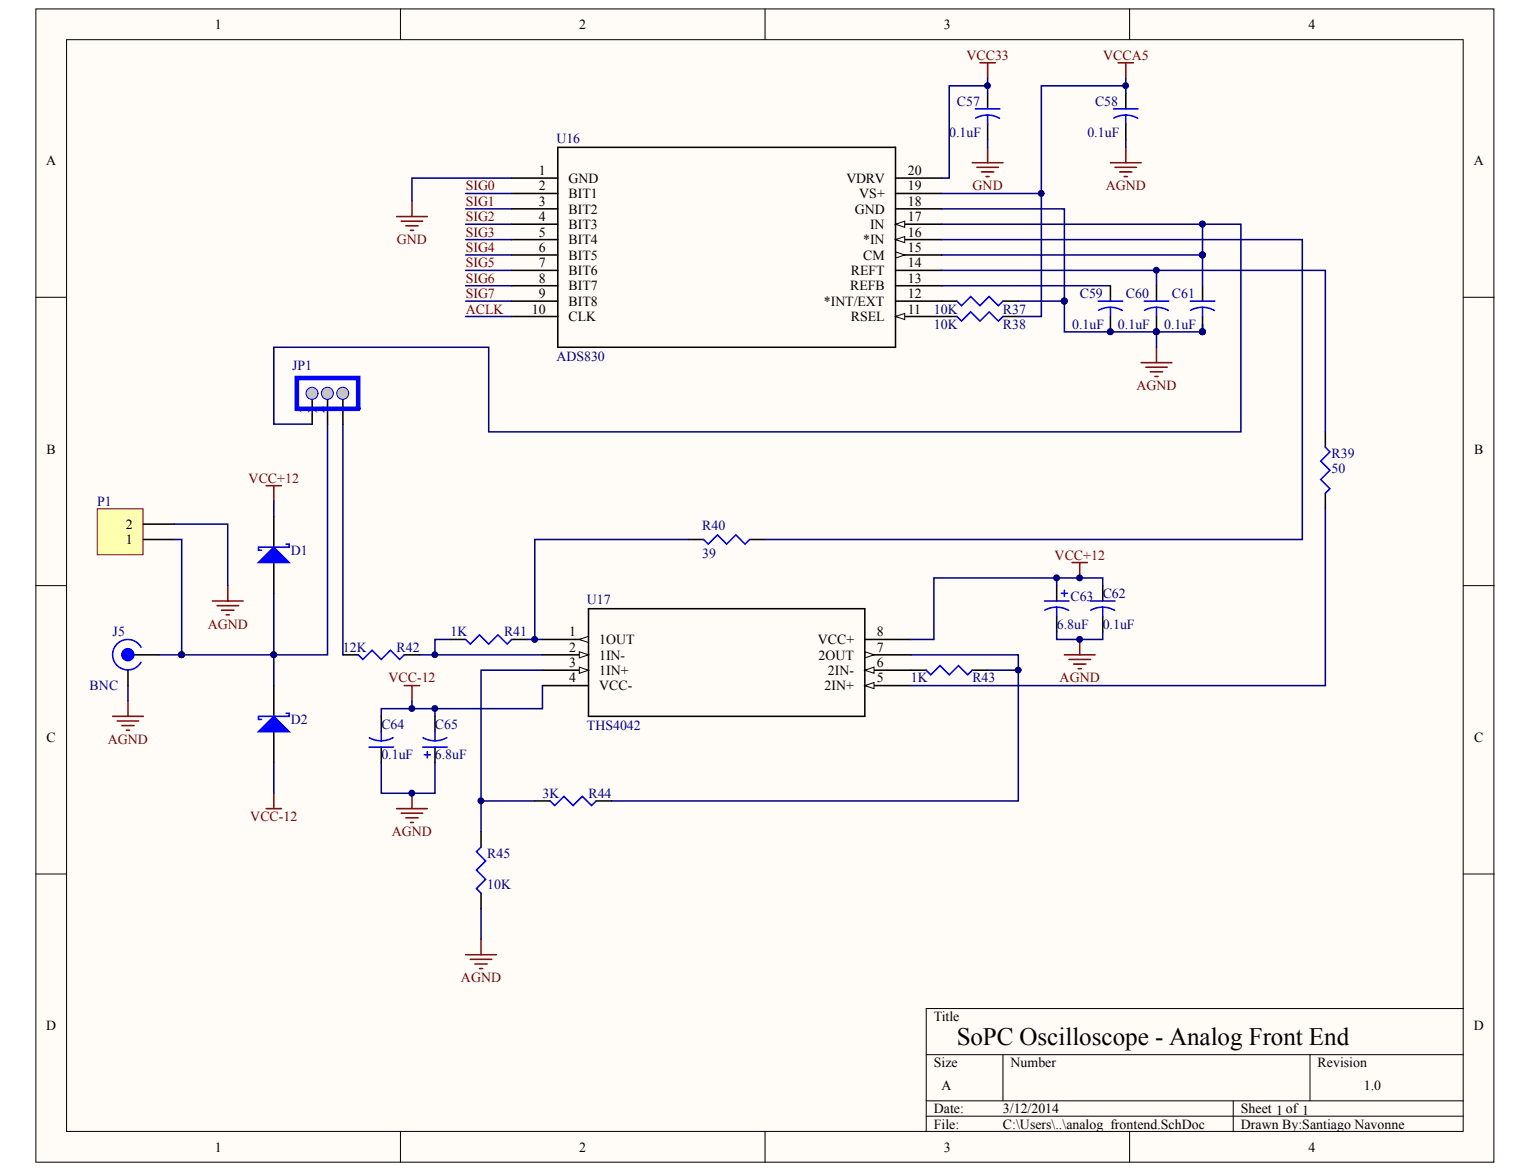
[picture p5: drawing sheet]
<svg xmlns="http://www.w3.org/2000/svg" width="271mm" height="207mm" viewBox="0 0 271 207" stroke-linecap="round" stroke-linejoin="round" font-family="sans-serif">
<defs><g id="words">
<text font-size="4.4" x="168.8" y="184.3">SoPC Oscilloscope - Analog Front End</text>
<g font-size="2.4">
<text x="37.9" y="5.1">1</text>
<text x="102.2" y="5.1">2</text>
<text x="166.5" y="5.1">3</text>
<text x="230.8" y="5.1">4</text>
<text x="8.1" y="29.2">A</text>
<text x="260" y="29.2">A</text>
<text x="95" y="30.9">1</text>
<text x="95" y="33.6">2</text>
<text x="100.3" y="32.2">GND</text>
<text x="100.3" y="34.9">BIT1</text>
<text x="149.3" y="32.2">VDRV</text>
<text x="151.6" y="34.9">VS+</text>
<text x="160.1" y="33.6">19</text>
<text x="160.1" y="30.9">20</text>
<text x="95" y="36.3">3</text>
<text x="95" y="39">4</text>
<text x="95" y="41.7">5</text>
<text x="100.3" y="37.7">BIT2</text>
<text x="100.3" y="40.4">BIT3</text>
<text x="150.8" y="37.7">GND</text>
<text x="153.5" y="40.4">IN</text>
<text x="160.1" y="41.7">16</text>
<text x="160.1" y="39">17</text>
<text x="160.1" y="36.3">18</text>
<text x="95" y="44.4">6</text>
<text x="95" y="47.2">7</text>
<text x="100.3" y="43.1">BIT4</text>
<text x="100.3" y="45.8">BIT5</text>
<text x="152.2" y="45.8">CM</text>
<text x="152.2" y="43.1">*IN</text>
<text x="160.1" y="47.2">14</text>
<text x="160.1" y="44.4">15</text>
<text x="95" y="49.9">8</text>
<text x="95" y="52.6">9</text>
<text x="100.3" y="48.5">BIT6</text>
<text x="100.3" y="51.2">BIT7</text>
<text x="100.3" y="54">BIT8</text>
<text x="145.3" y="54">*INT/EXT</text>
<text x="150" y="51.2">REFB</text>
<text x="150.1" y="48.5">REFT</text>
<text x="160.1" y="52.6">12</text>
<text x="160.1" y="49.9">13</text>
<text x="93.8" y="55.3">10</text>
<text x="100.3" y="56.7">CLK</text>
<text x="150.1" y="56.7">RSEL</text>
<text x="160.1" y="55.3">11</text>
<text x="54.5" y="72.8" transform="rotate(-90 54.5 72.8)">3</text>
<text x="57.2" y="72.8" transform="rotate(-90 57.2 72.8)">2</text>
<text x="60" y="72.8" transform="rotate(-90 60 72.8)">1</text>
<text x="8.2" y="80">B</text>
<text x="260" y="80">B</text>
<text x="22.2" y="96">1</text>
<text x="22.2" y="93.3">2</text>
<text x="100.4" y="112.2">1</text>
<text x="105.7" y="113.6">1OUT</text>
<text x="144.2" y="113.6">VCC+</text>
<text x="154.7" y="112.2">8</text>
<text x="100.4" y="115">2</text>
<text x="100.4" y="117.7">3</text>
<text x="105.7" y="116.3">1IN-</text>
<text x="105.7" y="119">1IN+</text>
<text x="144.4" y="116.3">2OUT</text>
<text x="146" y="119">2IN-</text>
<text x="154.7" y="117.7">6</text>
<text x="154.7" y="115">7</text>
<text x="100.4" y="120.4">4</text>
<text x="105.7" y="121.8">VCC-</text>
<text x="145.5" y="121.8">2IN+</text>
<text x="154.7" y="120.4">5</text>
<text x="8.2" y="130.9">C</text>
<text x="260" y="130.9">C</text>
<text x="8.1" y="181.8">D</text>
<text x="164.7" y="180.1">Title</text>
<text x="260" y="181.8">D</text>
<text x="164.7" y="188.2">Size</text>
<text x="178.3" y="188.2">Number</text>
<text x="232.4" y="188.2">Revision</text>
<text x="164.7" y="196.3">Date:</text>
<text x="166.1" y="192.3">A</text>
<text x="176.9" y="196.3">3/12/2014</text>
<text x="218.9" y="196.3">Sheet 1 of 1</text>
<text x="240.6" y="192.3">1.0</text>
<text x="37.9" y="203.1">1</text>
<text x="102.2" y="203.1">2</text>
<text x="164.7" y="199.1">File:</text>
<text x="166.5" y="203.1">3</text>
<text x="176.9" y="199.1">C:\Users\..\analog_frontend.SchDoc</text>
<text x="218.9" y="199.1">Drawn By:Santiago Navonne</text>
<text x="230.8" y="203.1">4</text>
</g>
<g font-size="2.4" fill="#800000">
<text x="170.5" y="10.5">VCC33</text>
<text x="194.6" y="10.5">VCCA5</text>
<text x="82.2" y="33.6">SIG0</text>
<text x="171.6" y="33.6">GND</text>
<text x="195" y="33.6">AGND</text>
<text x="82.2" y="36.3">SIG1</text>
<text x="82.2" y="39">SIG2</text>
<text x="82.2" y="41.7">SIG3</text>
<text x="70" y="43.1">GND</text>
<text x="82.2" y="44.4">SIG4</text>
<text x="82.2" y="47.2">SIG5</text>
<text x="82.2" y="49.9">SIG6</text>
<text x="82.2" y="52.6">SIG7</text>
<text x="82.2" y="55.3">ACLK</text>
<text x="200.4" y="68.9">AGND</text>
<text x="43.9" y="85.1">VCC+12</text>
<text x="186" y="98.7">VCC+12</text>
<text x="36.6" y="110.9">AGND</text>
<text x="68.5" y="120.4">VCC-12</text>
<text x="186.9" y="120.4">AGND</text>
<text x="19" y="131.3">AGND</text>
<text x="44.2" y="144.8">VCC-12</text>
<text x="69.1" y="147.5">AGND</text>
<text x="81.3" y="173.3">AGND</text>
</g>
<g font-size="2.4" fill="#000080">
<text x="168.8" y="18.7">C57</text>
<text x="193.2" y="18.7">C58</text>
<text x="98.1" y="25.2">U16</text>
<text x="167.4" y="24.1">0.1uF</text>
<text x="191.8" y="24.1">0.1uF</text>
<text x="190.5" y="52.6">C59</text>
<text x="198.6" y="52.6">C60</text>
<text x="206.7" y="52.6">C61</text>
<text x="164.7" y="58">10K</text>
<text x="164.7" y="55.3">10K</text>
<text x="176.9" y="58">R38</text>
<text x="176.9" y="55.3">R37</text>
<text x="189.1" y="58">0.1uF</text>
<text x="197.2" y="58">0.1uF</text>
<text x="205.3" y="58">0.1uF</text>
<text x="51.5" y="65.3">JP1</text>
<text x="98.1" y="63.7">ADS830</text>
<text x="234.9" y="83.5">50</text>
<text x="234.9" y="80.8">R39</text>
<text x="17.2" y="89.2">P1</text>
<text x="123.9" y="93.5">R40</text>
<text x="51.3" y="97.9">D1</text>
<text x="123.9" y="98.4">39</text>
<text x="103.5" y="106.6">U17</text>
<text x="188.8" y="106">C63 C62</text>
<text x="19.9" y="112.2">J5</text>
<text x="79.5" y="112.2">1K</text>
<text x="88.9" y="112.2">R41</text>
<text x="186.4" y="110.9">6.8uF</text>
<text x="194.5" y="110.9">0.1uF</text>
<text x="60.5" y="115">12K</text>
<text x="70" y="115">R42</text>
<text x="15.8" y="121.8">BNC</text>
<text x="160.7" y="120.4">1K</text>
<text x="171.5" y="120.4">R43</text>
<text x="51.3" y="127.7">D2</text>
<text x="67.3" y="128.5">C64</text>
<text x="76.7" y="128.5">C65</text>
<text x="103.5" y="128.8">THS4042</text>
<text x="67.3" y="134">0.1uF</text>
<text x="76.7" y="134">6.8uF</text>
<text x="95.7" y="140.7">3K</text>
<text x="103.8" y="140.7">R44</text>
<text x="85.9" y="151.3">R45</text>
<text x="85.9" y="156.8">10K</text>
</g>
</g></defs>
<g fill="#fffcf8" stroke="#000" stroke-width=".18">
<path d="M6.3 1.6h257.2v203.4h-257.2z"/>
<path d="M11.7 7h246.4v192.6h-246.4z"/>
</g>
<g fill="none" stroke="#000" stroke-width=".18">
<path d="M70.6 1.6v5.4M134.9 1.6v5.4M199.3 1.6v5.4M6.3 52.4h5.4M258.1 52.4h5.5M6.3 103.3h5.4M258.1 103.3h5.5M6.3 154.2h5.4M258.1 154.2h5.5M258.1 177.9h-94.7v21.7M70.6 199.6v5.4M134.9 199.6v5.4"/>
<path d="M163.4 186h94.7M163.4 194.2h94.7M163.4 196.9h94.7M176.9 186v8.2M199.3 199.6v5.4M217.5 194.2v5.4M231.1 186v8.2"/>
</g>
<path d="M95.7 112.8h8.1" fill="none" stroke="#000" stroke-width=".27"/>
<path d="M102.2 112.8l1.6-.5v1z" fill="#fffcf8" stroke="#000" stroke-width=".18"/>
<path d="M95.7 115.5h8.1" fill="none" stroke="#000" stroke-width=".27"/>
<path d="M102.2 115l1.6 .5-1.6 .5z" fill="#fffcf8" stroke="#000" stroke-width=".18"/>
<path d="M95.7 118.2h8.1" fill="none" stroke="#000" stroke-width=".27"/>
<path d="M102.2 117.7l1.6 .5-1.6 .6z" fill="#fffcf8" stroke="#000" stroke-width=".18"/>
<path d="M95.7 120.9h8.1M152.5 120.9h8.2" fill="none" stroke="#000" stroke-width=".27"/>
<path d="M152.5 120.9l1.7-.5v1.1z" fill="#fffcf8" stroke="#000" stroke-width=".18"/>
<path d="M152.5 118.2h8.2" fill="none" stroke="#000" stroke-width=".27"/>
<path d="M152.5 118.2l1.7-.5v1.1z" fill="#fffcf8" stroke="#000" stroke-width=".18"/>
<path d="M152.5 115.5h8.2" fill="none" stroke="#000" stroke-width=".27"/>
<path d="M152.5 115l1.7 .5-1.7 .5z" fill="#fffcf8" stroke="#000" stroke-width=".18"/>
<g fill="none" stroke="#000" stroke-width=".27">
<path d="M90.3 31.4h8.1M90.3 34.1h8.1M90.3 36.8h8.1M90.3 39.6h8.1M90.3 42.3h8.1M90.3 45h8.1M90.3 47.7h8.1M90.3 50.4h8.1M90.3 53.1h8.1M90.3 55.8h8.1M158 55.8h8.1M103.8 107.4h48.7v19h-48.7z"/>
<path d="M152.5 112.8h8.2"/>
</g>
<path d="M158 55.8l1.6-.5v1.1z" fill="#fffcf8" stroke="#000" stroke-width=".18"/>
<path d="M158 53.1h8.1M158 50.4h8.1M158 47.7h8.1M158 45h8.1" fill="none" stroke="#000" stroke-width=".27"/>
<path d="M158 44.4l1.6 .6-1.6 .5z" fill="#fffcf8" stroke="#000" stroke-width=".18"/>
<path d="M158 42.3h8.1" fill="none" stroke="#000" stroke-width=".27"/>
<path d="M158 42.3l1.6-.6v1.1z" fill="#fffcf8" stroke="#000" stroke-width=".18"/>
<path d="M158 39.6h8.1" fill="none" stroke="#000" stroke-width=".27"/>
<path d="M158 39.6l1.6-.6v1.1z" fill="#fffcf8" stroke="#000" stroke-width=".18"/>
<g fill="none" stroke="#000" stroke-width=".27">
<path d="M174.2 16.5v2.7M198.6 16.5v2.7M98.4 26h59.6v35.3h-59.6zM158 36.8h8.1M158 34.1h8.1M158 31.4h8.1M174.2 21.9v2.7M198.6 21.9v2.7M166.1 55.8h2.7M166.1 53.1h2.7M176.9 55.8h2.7M176.9 53.1h2.7"/>
<path d="M195.9 50.4v2.7M195.9 55.8v2.7M204 50.4v2.7M204 55.8v2.7M212.1 50.4v2.7M212.1 55.8v2.7M233.8 76.2v2.7M48.3 91.1v5.4M48.3 99.2v5.5M121.4 95.2h2.7M132.2 95.2h2.7M233.8 87v2.7"/>
<path d="M60.5 115.5h2.7M71.3 115.5h2.7M79.4 112.8h2.7M90.3 112.8h2.7M160.7 118.2h2.7M171.5 118.2h2.7M186.4 103.3v2.7M186.4 108.7v2.7M194.5 103.3v2.7M194.5 108.7v2.7M48.3 120.9v5.5M48.3 129.1v5.4"/>
<path d="M67.2 126.4v2.7M67.2 131.8v2.7M76.7 126.4v2.7M76.7 131.8v2.7M84.9 146.7v2.7M84.9 157.6v2.7M94.3 141.3h2.7M105.2 141.3h2.7"/>
</g>
<g fill="none" stroke="#00f" stroke-width=".27">
<path d="M172 19.2h4.4M196.4 19.2h4.3M174.2 20.3l1.3 .2 .8 .4M174.2 20.3l-.9 .1-1.2 .4M174.2 20.3v1.6M198.6 20.3l1.3 .2 .8 .4M198.6 20.3l-.9 .1-1.2 .4M198.6 20.3v1.6M168.8 55.8l.8 .8 1.6-1.6 1.7 1.6 1.6-1.6 1.6 1.6 .8-.8M168.8 53.1l.8 .8 1.6-1.6 1.7 1.6 1.6-1.6 1.6 1.6 .8-.8M193.7 53.1h4.3M195.9 54.2l1.3 .2 .8 .4"/>
<path d="M195.9 54.2l-1.3 .2-.8 .3M195.9 54.2v1.6M201.8 53.1h4.4M204 54.2l1.3 .2 .8 .4M204 54.2l-1.3 .2-.8 .3M204 54.2v1.6M209.9 53.1h4.4M212.1 54.2l1.3 .2 .8 .4M212.1 54.2l-1.3 .2-.8 .3M212.1 54.2v1.6M233.8 78.9l.8 .8-1.6 1.6 1.6 1.7-1.6 1.6 1.6 1.6-.8 .8M50.5 96h.5v.5h-5.4v.6h.5"/>
<path d="M124.1 95.2l.8 .8 1.6-1.7 1.7 1.7 1.6-1.7 1.6 1.7 .8-.8M63.2 115.5l.8 .8 1.6-1.6 1.6 1.6 1.7-1.6 1.6 1.6 .8-.8M82.1 112.8l.9 .8 1.6-1.6 1.6 1.6 1.6-1.6 1.7 1.6 .8-.8M163.4 118.2l.8 .8 1.6-1.6 1.6 1.6 1.7-1.6 1.6 1.6 .8-.8M184.2 106h4.4M186.4 107.1l.9 .1 1.2 .5M186.4 107.1l-.9 .1-1.2 .4M186.4 107.1v1.6M187.2 104.7h1.1M187.7 104.1v1.1M192.3 106h4.4M194.5 107.1l.9 .1 1.2 .5"/>
<path d="M194.5 107.1l-1.3 .2-.8 .3M194.5 107.1v1.6M50.5 125.8h.5v.6h-5.4v.5h.5M65.1 131.8h4.3M67.2 129.1v1.6M69.3 130.1a4.3 4.3 0 0 1-4.2 0M74.6 131.8h4.3M74.8 133.1h1.1M75.4 132.6v1.1M76.7 129.1v1.6M78.8 130.1a4.3 4.3 0 0 1-4.2 0M84.9 149.4l-.9 .8 1.7 1.7-1.7 1.6 1.7 1.6-1.7 1.6 .9 .9"/>
<path d="M97 141.3l.8 .8 1.7-1.6 1.6 1.6 1.6-1.6 1.6 1.6 .9-.8"/>
</g>
<g fill="none" stroke="#000080" stroke-width=".27">
<path d="M174.2 15.1h-6.8v16.3h-1.3M174.2 13.8v2.7M198.6 15.1h-14.9v40.7h-4.1M198.6 13.8v2.7M82.1 34.1h8.2M82.1 36.8h8.2M82.1 39.6h8.2M90.3 31.4h-17.6v4.1M166.1 36.8h21.6v16.3M166.1 39.6h46v5.4M166.1 34.1h17.6M174.2 24.6v1.4"/>
<path d="M198.6 24.6v1.4M82.1 50.4h8.2M82.1 53.1h8.2M82.1 45h8.2M82.1 42.3h8.2M82.1 47.7h8.2M82.1 55.8h8.2M166.1 47.7h67.7v28.5M166.1 42.3h63.6v52.9h-94.8M166.1 50.4h29.8M166.1 45h46M179.6 53.1h8.1"/>
<path d="M187.7 53.1v5.4h24.4v-1.3M204 47.7v2.7M204 58.5v2.8M212.1 45v5.4M48.3 88.4v2.7M121.4 95.2h-27.1v17.6M233.8 89.7v31.2h-73.1M48.3 104.7v16.2M74 115.5h21.7M79.4 112.8h-2.7v2.7M93 112.8h2.7M95.7 118.2h-10.8v28.5"/>
<path d="M160.7 115.5h18.9v25.8h-71.7M174.2 118.2h5.4M186.4 111.4v1.4h8.1v-1.4M186.4 101.9v1.4M194.5 103.3v-1.4h-29.8v10.9h-4M48.3 134.5v5.4M67.2 134.5v5.4h9.5v-5.4M72.7 123.6v1.4M95.7 120.9v4.1h-28.5v1.4M84.9 141.3h9.4M84.9 160.3v5.4"/>
</g>
<g fill="#000080" stroke="#000080" stroke-width=".18">
<circle cx="76.7" cy="115.5" r=".51"/>
<circle cx="190.4" cy="101.9" r=".52"/>
<circle cx="94.3" cy="112.8" r=".52"/>
<circle cx="84.8" cy="141.2" r=".51"/>
<circle cx="179.6" cy="118.2" r=".51"/>
<circle cx="187.7" cy="53.1" r=".52"/>
<circle cx="195.8" cy="58.5" r=".51"/>
<circle cx="204" cy="58.5" r=".51"/>
<circle cx="212.1" cy="58.5" r=".51"/>
<circle cx="204" cy="47.7" r=".51"/>
<circle cx="212.1" cy="39.5" r=".51"/>
<circle cx="212.1" cy="45" r=".52"/>
<circle cx="183.6" cy="34.1" r=".52"/>
<circle cx="174.2" cy="15.1" r=".51"/>
<circle cx="198.5" cy="15.1" r=".51"/>
<circle cx="190.4" cy="112.8" r=".52"/>
<circle cx="186.4" cy="101.9" r=".52"/>
<circle cx="72.6" cy="139.9" r=".52"/>
<circle cx="72.6" cy="125" r=".51"/>
</g>
<g fill="none" stroke="#800000" stroke-width=".27">
<path d="M172.9 11.1h2.7M174.2 11.1v2.7M197.2 11.1h2.7M198.6 11.1v2.7M70 38.2h5.4M70.8 39h3.8M71.6 39.8h2.1M72.7 35.5v2.7M171.5 28.7h5.4M172.3 29.5h3.8M173.1 30.3h2.2M173.9 31.1h.6"/>
<path d="M174.2 26v2.7M195.9 28.7h5.4M196.7 29.5h3.8M197.5 30.3h2.2M198.3 31.1h.5M198.6 26v2.7M72.4 40.6h.5M201.3 64h5.4M202.1 64.8h3.8M202.9 65.6h2.2M203.7 66.4h.6M204 61.3v2.7"/>
<path d="M46.9 85.7h2.7M48.3 85.7v2.7M189.1 99.2h2.7M190.5 99.2v2.7M187.7 115.5h5.5M188.6 116.3h3.7M189.4 117.1h2.1M190.2 117.9h.5M190.5 112.8v2.7M48.3 139.9v2.7M71.3 120.9h2.7M72.7 120.9v2.7"/>
<path d="M72.7 139.9v2.7M46.9 142.6h2.7M70 142.6h5.4M70.8 143.4h3.8M71.6 144.3h2.1M72.4 145.1h.5M82.1 168.4h5.5M83 169.2h3.7M83.8 170h2.1M84.6 170.8h.5M84.9 165.7v2.7"/>
</g>
<g fill="#00f" stroke="#00f" stroke-width=".27">
<path d="M48.3 96.5l2.7 2.7h-5.4z"/>
<path d="M48.3 126.4l2.7 2.7h-5.4z"/>
</g>
<path d="M17.2 89.7h8v8.1h-8z" fill="#ffffb0" stroke="#800000" stroke-width=".18"/>
<path d="M55.1 69.4v5.4M57.8 69.4v5.4M60.5 69.4v5.4M25.3 95.2h5.4M25.3 92.4h5.4" fill="none" stroke="#000" stroke-width=".27"/>
<path d="M37.5 106h5.4M38.3 106.8h3.8M39.1 107.6h2.2M39.9 108.5h.5M40.2 103.3v2.7M19.9 126.4h5.4M20.7 127.2h3.8M21.5 128h2.2M22.3 128.8h.5M22.6 123.6v2.8" fill="none" stroke="#800000" stroke-width=".27"/>
<path d="M30.7 92.4h9.5v10.9M30.7 95.2h1.3v20.3M22.6 120.9v2.7" fill="none" stroke="#000080" stroke-width=".27"/>
<circle cx="32" cy="115.5" r=".51" fill="#000080" stroke="#000080" stroke-width=".18"/>
<g fill="#c0c0c0" stroke="#00f" stroke-width=".18">
<circle cx="60.4" cy="69.4" r="1.06"/>
<circle cx="57.7" cy="69.4" r="1.06"/>
<circle cx="55" cy="69.4" r="1.06"/>
</g>
<path d="M52.4 66.7h10.8v5.4h-10.8z" fill="none" stroke="#00f" stroke-width=".81"/>
<path d="M212.1 39.6h6.8v36.6h-132.7v-14.9h-37.9v13.5h6.8M57.8 74.8v40.7h-29.8M60.5 74.8v40.7M76.7 125v1.4" fill="none" stroke="#000080" stroke-width=".27"/>
<g fill="#000080" stroke="#000080" stroke-width=".18">
<circle cx="212.1" cy="39.5" r=".51"/>
<circle cx="76.7" cy="125" r=".51"/>
<circle cx="48.3" cy="115.5" r=".51"/>
<circle cx="32" cy="115.5" r=".51"/>
</g>
<path d="M22.6 115.5h5.4M22.6 118.2v2.7" fill="none" stroke="#000" stroke-width=".27"/>
<circle cx="22.5" cy="115.5" r="1.06" fill="#00f" stroke="#00f" stroke-width=".27"/>
<path d="M24.9 114.2a2.68 2.68 0 0 0-4.1-.8 2.68 2.68 0 0 0 0 4.1 2.68 2.68 0 0 0 4.1-.7" fill="none" stroke="#00f" stroke-width=".27"/>
<use href="#words"/>
</svg>
